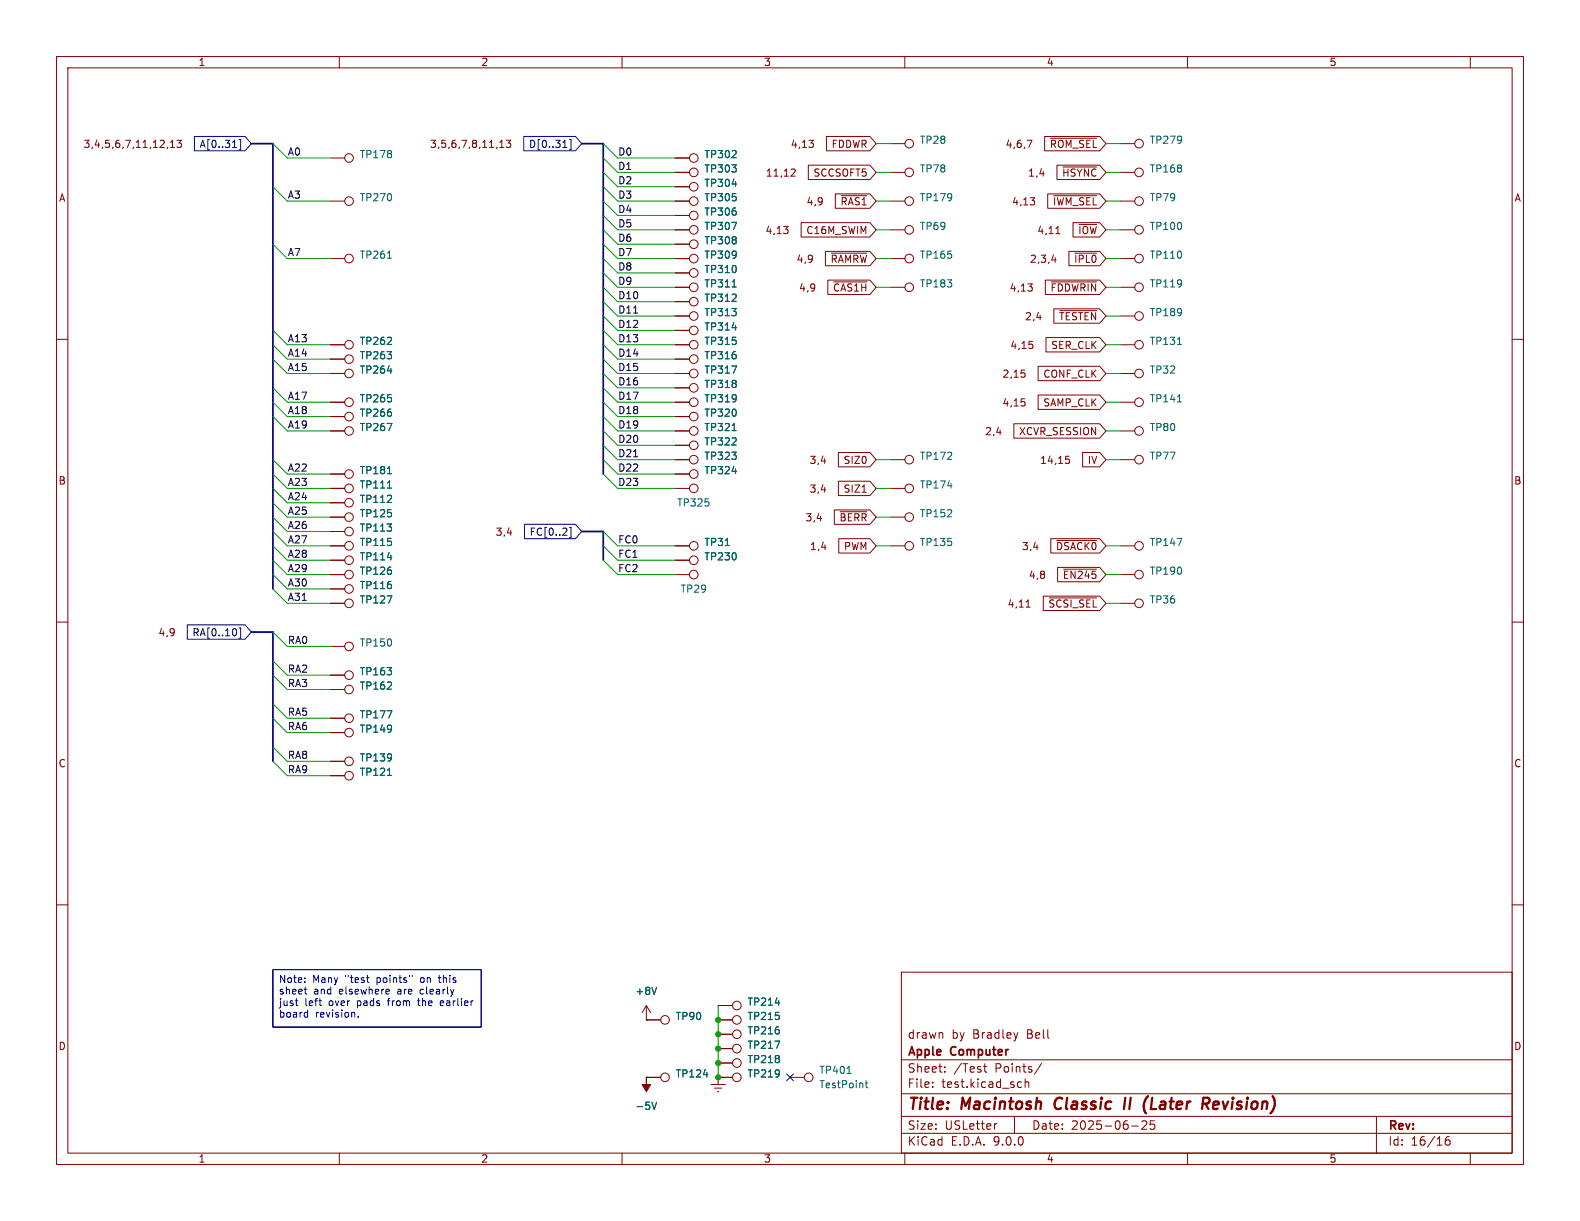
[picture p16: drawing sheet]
<svg xmlns="http://www.w3.org/2000/svg" width="279mm" height="216mm" viewBox="0 0 279 216" stroke-linecap="round" stroke-linejoin="round" font-family="sans-serif">
<defs><g id="words">
<g font-size="2.8" fill="#840000">
<text x="160.4" y="196.8">Title:</text>
<text x="170.1" y="196.8">Macintosh</text>
<text x="187.3" y="196.8">Classic</text>
<text x="200.4" y="196.8">II</text>
<text x="204.6" y="196.8">(Later</text>
<text x="215.8" y="196.8">Revision)</text>
</g>
<g font-size="2.1" fill="#840000">
<text x="160.4" y="183.9">drawn</text>
<text x="168.3" y="183.9">by</text>
<text x="172.1" y="183.9">Bradley</text>
<text x="181.7" y="183.9">Bell</text>
<text x="160.4" y="189.9">Sheet:</text>
<text x="160.4" y="187.1">Apple</text>
<text x="168.2" y="187.1">Computer</text>
<text x="168.6" y="189.9">/Test</text>
<text x="176" y="189.9">Points/</text>
<text x="160.4" y="192.6">File:</text>
<text x="166.5" y="192.6">test.kicad_sch</text>
<text x="160.4" y="202.8">KiCad</text>
<text x="160.4" y="200">Size:</text>
<text x="167.1" y="200">USLetter</text>
<text x="168.1" y="202.8">E.D.A.</text>
<text x="175.7" y="202.8">9.0.0</text>
<text x="182.4" y="200">Date:</text>
<text x="189.4" y="200">2025-06-25</text>
<text x="245.4" y="200.2">Rev:</text>
<text x="245.4" y="202.8">Id:</text>
<text x="249.5" y="202.8">16/16</text>
</g>
<g font-size="1.8" fill="#840000">
<text x="35" y="11.9">1</text>
<text x="85" y="11.9">2</text>
<text x="135" y="11.9">3</text>
<text x="185" y="11.9">4</text>
<text x="235" y="11.9">5</text>
<text x="14.7" y="26.4">3,4,5,6,7,11,12,13</text>
<text x="75.9" y="26.4">3,5,6,7,8,11,13</text>
<text x="139.7" y="26.4">4,13</text>
<text x="147" y="26.4">FDDWR</text>
<text x="177.7" y="26.4">4,6,7</text>
<text x="185.5" y="26.4">~{ROM_SEL}</text>
<text x="10.3" y="35.9">A</text>
<text x="135.3" y="31.4">11,12</text>
<text x="143.8" y="31.4">SCCSOFT5</text>
<text x="181.7" y="31.4">1,4</text>
<text x="187.7" y="31.4">~{HSYNC}</text>
<text x="267.7" y="35.9">A</text>
<text x="135.3" y="41.6">4,13</text>
<text x="142.5" y="41.6">C16M_SWIM</text>
<text x="142.5" y="36.5">4,9</text>
<text x="148.5" y="36.5">~{RAS1}</text>
<text x="178.9" y="36.5">4,13</text>
<text x="183.3" y="41.6">4,11</text>
<text x="186.1" y="36.5">~{IWM_SEL}</text>
<text x="190.6" y="41.6">~{IOW}</text>
<text x="140.8" y="46.7">4,9</text>
<text x="146.8" y="46.7">~{RAMRW}</text>
<text x="182" y="46.7">2,3,4</text>
<text x="189.8" y="46.7">~{IPL0}</text>
<text x="141.2" y="51.8">4,9</text>
<text x="147.2" y="51.8">~{CAS1H}</text>
<text x="178.4" y="51.8">4,13</text>
<text x="185.7" y="51.8">~{FDDWRIN}</text>
<text x="181.2" y="56.8">2,4</text>
<text x="187.2" y="56.8">~{TESTEN}</text>
<text x="178.6" y="61.9">4,15</text>
<text x="185.8" y="61.9">SER_CLK</text>
<text x="177.2" y="67">2,15</text>
<text x="184.4" y="67">CONF_CLK</text>
<text x="174.1" y="77.2">2,4</text>
<text x="177.2" y="72.1">4,15</text>
<text x="180.1" y="77.2">XCVR_SESSION</text>
<text x="184.4" y="72.1">SAMP_CLK</text>
<text x="143.1" y="82.2">3,4</text>
<text x="149.1" y="82.2">SIZ0</text>
<text x="183.8" y="82.2">14,15</text>
<text x="192.3" y="82.2">IV</text>
<text x="10.3" y="85.9">B</text>
<text x="143.1" y="87.3">3,4</text>
<text x="149.1" y="87.3">SIZ1</text>
<text x="267.7" y="85.9">B</text>
<text x="87.5" y="94.9">3,4</text>
<text x="142.3" y="92.4">3,4</text>
<text x="148.3" y="92.4">~{BERR}</text>
<text x="143.1" y="97.5">1,4</text>
<text x="149.1" y="97.5">PWM</text>
<text x="180.6" y="97.5">3,4</text>
<text x="186.6" y="97.5">~{DSACK0}</text>
<text x="178.1" y="107.6">4,11</text>
<text x="181.8" y="102.6">4,8</text>
<text x="185.3" y="107.6">~{SCSI_SEL}</text>
<text x="187.8" y="102.6">~{EN245}</text>
<text x="27.9" y="112.7">4,9</text>
<text x="10.3" y="135.9">C</text>
<text x="267.7" y="135.9">C</text>
<text x="10.3" y="185.9">D</text>
<text x="267.7" y="185.9">D</text>
<text x="35" y="205.8">1</text>
<text x="85" y="205.8">2</text>
<text x="135" y="205.8">3</text>
<text x="185" y="205.8">4</text>
<text x="235" y="205.8">5</text>
</g>
<g font-size="1.8" fill="#000084">
<text x="35.2" y="26.4">A[0..31]</text>
<text x="93.4" y="26.4">D[0..31]</text>
<text x="93.6" y="94.9">FC[0..2]</text>
<text x="33.9" y="112.7">RA[0..10]</text>
</g>
<g font-size="1.8" fill="#0f0f0f">
<text x="50.8" y="27.6">A0</text>
<text x="109.2" y="27.6">D0</text>
<text x="50.8" y="35.2">A3</text>
<text x="109.2" y="32.7">D2</text>
<text x="109.2" y="30.1">D1</text>
<text x="109.2" y="35.2">D3</text>
<text x="109.2" y="40.3">D5</text>
<text x="109.2" y="37.8">D4</text>
<text x="50.8" y="45.4">A7</text>
<text x="109.2" y="45.4">D7</text>
<text x="109.2" y="42.8">D6</text>
<text x="109.2" y="47.9">D8</text>
<text x="109.2" y="53">D10</text>
<text x="109.2" y="50.5">D9</text>
<text x="109.2" y="58.1">D12</text>
<text x="109.2" y="55.5">D11</text>
<text x="50.8" y="65.7">A15</text>
<text x="50.8" y="60.6">A13</text>
<text x="50.8" y="63.2">A14</text>
<text x="109.2" y="65.7">D15</text>
<text x="109.2" y="60.6">D13</text>
<text x="109.2" y="63.2">D14</text>
<text x="50.8" y="70.8">A17</text>
<text x="109.2" y="70.8">D17</text>
<text x="109.2" y="68.2">D16</text>
<text x="50.8" y="73.3">A18</text>
<text x="50.8" y="75.9">A19</text>
<text x="109.2" y="75.9">D19</text>
<text x="109.2" y="73.3">D18</text>
<text x="50.8" y="83.5">A22</text>
<text x="109.2" y="83.5">D22</text>
<text x="109.2" y="80.9">D21</text>
<text x="109.2" y="78.4">D20</text>
<text x="50.8" y="88.6">A24</text>
<text x="50.8" y="86">A23</text>
<text x="109.2" y="86">D23</text>
<text x="50.8" y="93.6">A26</text>
<text x="50.8" y="91.1">A25</text>
<text x="50.8" y="96.2">A27</text>
<text x="50.8" y="98.7">A28</text>
<text x="50.8" y="101.3">A29</text>
<text x="109.2" y="98.7">FC1</text>
<text x="109.2" y="96.2">FC0</text>
<text x="109.2" y="101.3">FC2</text>
<text x="50.8" y="106.3">A31</text>
<text x="50.8" y="103.8">A30</text>
<text x="50.8" y="114">RA0</text>
<text x="50.8" y="119">RA2</text>
<text x="50.8" y="121.6">RA3</text>
<text x="50.8" y="126.7">RA5</text>
<text x="50.8" y="129.2">RA6</text>
<text x="50.8" y="136.8">RA9</text>
<text x="50.8" y="134.3">RA8</text>
</g>
<g font-size="1.8" fill="#006464">
<text x="63.5" y="28.2">TP178</text>
<text x="124.5" y="28.2">TP302</text>
<text x="162.6" y="25.6">TP28</text>
<text x="203.2" y="25.6">TP279</text>
<text x="63.5" y="35.8">TP270</text>
<text x="124.5" y="33.2">TP304</text>
<text x="124.5" y="30.7">TP303</text>
<text x="124.5" y="35.8">TP305</text>
<text x="162.6" y="35.8">TP179</text>
<text x="162.6" y="30.7">TP78</text>
<text x="203.2" y="30.7">TP168</text>
<text x="203.2" y="35.8">TP79</text>
<text x="124.5" y="38.3">TP306</text>
<text x="124.5" y="40.9">TP307</text>
<text x="162.6" y="40.9">TP69</text>
<text x="203.2" y="40.9">TP100</text>
<text x="63.5" y="45.9">TP261</text>
<text x="124.5" y="45.9">TP309</text>
<text x="124.5" y="43.4">TP308</text>
<text x="162.6" y="45.9">TP165</text>
<text x="203.2" y="45.9">TP110</text>
<text x="124.5" y="51">TP311</text>
<text x="124.5" y="53.6">TP312</text>
<text x="124.5" y="48.5">TP310</text>
<text x="162.6" y="51">TP183</text>
<text x="203.2" y="51">TP119</text>
<text x="124.5" y="58.6">TP314</text>
<text x="124.5" y="56.1">TP313</text>
<text x="203.2" y="56.1">TP189</text>
<text x="63.5" y="63.7">TP263</text>
<text x="63.5" y="61.2">TP262</text>
<text x="124.5" y="61.2">TP315</text>
<text x="124.5" y="63.7">TP316</text>
<text x="203.2" y="61.2">TP131</text>
<text x="63.5" y="71.3">TP265</text>
<text x="63.5" y="66.3">TP264</text>
<text x="124.5" y="68.8">TP318</text>
<text x="124.5" y="66.3">TP317</text>
<text x="124.5" y="71.3">TP319</text>
<text x="203.2" y="71.3">TP141</text>
<text x="203.2" y="66.3">TP32</text>
<text x="63.5" y="73.9">TP266</text>
<text x="63.5" y="76.4">TP267</text>
<text x="124.5" y="76.4">TP321</text>
<text x="124.5" y="73.9">TP320</text>
<text x="203.2" y="76.4">TP80</text>
<text x="124.5" y="79">TP322</text>
<text x="124.5" y="81.5">TP323</text>
<text x="162.6" y="81.5">TP172</text>
<text x="203.2" y="81.5">TP77</text>
<text x="63.5" y="89.1">TP112</text>
<text x="63.5" y="84">TP181</text>
<text x="63.5" y="86.6">TP111</text>
<text x="119.6" y="89.8">TP325</text>
<text x="124.5" y="84">TP324</text>
<text x="162.6" y="86.6">TP174</text>
<text x="63.5" y="94.2">TP113</text>
<text x="63.5" y="91.7">TP125</text>
<text x="162.6" y="91.7">TP152</text>
<text x="63.5" y="96.7">TP115</text>
<text x="63.5" y="101.8">TP126</text>
<text x="63.5" y="99.3">TP114</text>
<text x="124.5" y="99.3">TP230</text>
<text x="124.5" y="96.7">TP31</text>
<text x="162.6" y="96.7">TP135</text>
<text x="203.2" y="101.8">TP190</text>
<text x="203.2" y="96.7">TP147</text>
<text x="63.5" y="106.9">TP127</text>
<text x="63.5" y="104.4">TP116</text>
<text x="120.3" y="105">TP29</text>
<text x="203.2" y="106.9">TP36</text>
<text x="63.5" y="114.5">TP150</text>
<text x="63.5" y="119.6">TP163</text>
<text x="63.5" y="122.1">TP162</text>
<text x="63.5" y="129.8">TP149</text>
<text x="63.5" y="127.2">TP177</text>
<text x="63.5" y="134.8">TP139</text>
<text x="63.5" y="137.4">TP121</text>
<text x="112.3" y="176.1">+8V</text>
<text x="132.1" y="178">TP214</text>
<text x="119.4" y="180.6">TP90</text>
<text x="132.1" y="180.6">TP215</text>
<text x="132.1" y="185.6">TP217</text>
<text x="132.1" y="183.1">TP216</text>
<text x="119.4" y="190.7">TP124</text>
<text x="132.1" y="188.2">TP218</text>
<text x="132.1" y="190.7">TP219</text>
<text x="144.8" y="190.1">TP401</text>
<text x="112.3" y="196.4">-5V</text>
<text x="144.8" y="192.6">TestPoint</text>
</g>
<g font-size="1.8" fill="#0000c2">
<text x="49.2" y="174.1">Note:</text>
<text x="49.2" y="176.2">sheet</text>
<text x="49.2" y="178.2">just</text>
<text x="53.9" y="178.2">left</text>
<text x="55.3" y="174.1">Many</text>
<text x="55.5" y="176.2">and</text>
<text x="58.3" y="178.2">over</text>
<text x="60.1" y="176.2">elsewhere</text>
<text x="61.2" y="174.1">&quot;test</text>
<text x="63.4" y="178.2">pads</text>
<text x="66.9" y="174.1">points&quot;</text>
<text x="69.1" y="178.2">from</text>
<text x="70.6" y="176.2">are</text>
<text x="74.6" y="178.2">the</text>
<text x="74.8" y="176.2">clearly</text>
<text x="74.8" y="174.1">on</text>
<text x="78.3" y="174.1">this</text>
<text x="78.7" y="178.2">earlier</text>
<text x="49.2" y="180.3">board</text>
<text x="55.8" y="180.3">revision.</text>
</g>
</g></defs>
<g fill="none" stroke="#840000" stroke-width=".18">
<path d="M10 10h259.4v195.9h-259.4zM12 12h255.4v191.9h-255.4zM60 10v2M110 10v2M160 10v2M210 10v2M260 10v2M29.7 26l-.2 .3M30.1 26.1h.8M30.1 25.2l.4-.4v1.3M31.3 24.8h.8l-.4 .5 .3 .1v.5l-.2 .2-.5-.2M58.4 35.6h2.6"/>
<path d="M58.4 27.9h2.6M88.4 26.1h.7M88.4 25.2l.3-.4v1.3M89.5 24.8h.8l-.4 .5 .4 .1v.5l-.2 .2-.6-.2M119.4 30.5h2.5M119.4 35.6h2.5M119.4 38.1h2.5M119.4 27.9h2.5M119.4 33h2.5M140.1 29.9h.4l.1 .3-.8 1h.8M141.7 39.4h12.1l1.1 1.2-1.1 1.3h-12.1zM142.9 29.2h10.9l1.1 1.3-1.1 1.3h-10.9z"/>
<path d="M143 24.8h.8l-.4 .5M143.7 25.3l.1 .2-.1 .5M146.1 24.1h7.7l1.1 1.3-1.1 1.3h-7.7zM147.7 34.3h6.1l1.1 1.3-1.1 1.2h-6.1zM148.8 34.6h4.5M157.5 25.4h2.5M157.5 30.5h2.5M157.5 35.6h2.5M181.6 24.8h.9l-.6 1.3M182.2 35h.8l-.5 .4M182.8 35.5l.2 .2-.2 .5M184.7 24.1h9.8l1.1 1.3-1.1 1.3h-9.8z"/>
<path d="M185.3 34.3h9.2l1.1 1.3-1.1 1.2h-9.2zM185.8 24.4h8.1M186.3 34.6h7.6M186.9 29.2h7.6l1.1 1.3-1.1 1.3h-7.6zM187.9 29.5h6M189.7 39.4h4.8l1.1 1.2-1.1 1.3h-4.8zM190.8 39.7h3.1M198.1 25.4h2.6M198.1 30.5h2.6M198.1 35.6h2.6M58.4 45.7h2.6M119.4 50.8h2.5"/>
<path d="M119.4 40.6h2.5M119.4 55.9h2.5M119.4 45.7h2.5M119.4 58.4h2.5M119.4 53.3h2.5M119.4 48.3h2.5M119.4 43.2h2.5M138.6 40h.8l-.5 .5M139.2 40.6l.2 .2-.2 .4M146 44.4h7.8l1.1 1.3-1.1 1.3h-7.8zM146.4 49.5h7.4l1.1 1.3-1.1 1.3h-7.4zM147 44.8h6.3"/>
<path d="M147.4 49.8h5.9M157.5 50.8h2.5M157.5 40.6h2.5M157.5 45.7h2.5M181.8 50.2h.7l-.4 .5M182.4 50.7l.1 .2-.1 .5M184.8 49.5h9.7l1.1 1.3-1.1 1.3h-9.7zM185 59.7h9.5l1.1 1.3-1.1 1.2h-9.5zM185.9 49.8h8M186 46h.8M186.4 54.6h8.1l1.1 1.3-1.1 1.3h-8.1zM186.6 45.5v.9"/>
<path d="M186.7 41.3h.7M187 40.2l.1-.2v1.3M187.4 54.9h6.5M189 44.4h5.5l1.1 1.3-1.1 1.3h-5.5zM190.1 44.8h3.8M198.1 50.8h2.6M198.1 40.6h2.6M198.1 55.9h2.6M198.1 45.7h2.6M10 60h2M58.4 63.5h2.6M58.4 76.2h2.6"/>
<path d="M58.4 61h2.6M58.4 73.7h2.6M58.4 66h2.6M58.4 71.1h2.6M119.4 63.5h2.5M119.4 76.2h2.5M119.4 78.7h2.5M119.4 61h2.5M119.4 73.7h2.5M119.4 68.6h2.5M119.4 66h2.5M119.4 71.1h2.5"/>
<path d="M179.3 74.9h15.2l1.1 1.3-1.1 1.3h-15.2zM180.6 65.4h.6M180.6 70.5h.6M181.1 66l.2 .2-.2 .4M181.1 71.1l.2 .1-.2 .5M182 60.4h.6M182.5 60.9l.2 .2-.2 .5M183.6 64.8h10.9l1.1 1.2-1.1 1.3h-10.9zM183.6 69.8h10.9l1.1 1.3-1.1 1.3h-10.9zM198.1 76.2h2.6M198.1 61h2.6M198.1 66h2.6"/>
<path d="M198.1 71.1h2.6M267.4 60h2M58.4 83.8h2.6M58.4 99.1h2.6M58.4 96.5h2.6M58.4 94h2.6M58.4 86.4h2.6M58.4 88.9h2.6M58.4 91.4h2.6M119.4 83.8h2.5M119.4 99.1h2.5M119.4 81.3h2.5"/>
<path d="M119.4 96.5h2.5M119.4 86.4h2.5M147.5 90.2h6.3l1.1 1.2-1.1 1.3h-6.3zM148.3 85.1h5.5l1.1 1.3-1.1 1.2h-5.5zM148.3 80h5.5l1.1 1.3-1.1 1.3h-5.5zM148.3 95.2h5.5l1.1 1.3-1.1 1.3h-5.5zM148.6 90.5h4.7M152.4 87h.8M157.5 81.3h2.5M157.5 96.5h2.5M157.5 86.4h2.5M157.5 91.4h2.5"/>
<path d="M185.8 95.2h8.7l1.1 1.3-1.1 1.3h-8.7zM186.9 95.6h7M188.5 80.7h.6M188.6 81.2h.3l.2 .2v.4l-.5 .2M191.4 80h3.1l1.1 1.3-1.1 1.3h-3.1zM198.1 81.3h2.6M198.1 96.5h2.6M10 110h2M58.4 101.6h2.6M58.4 106.7h2.6M58.4 104.1h2.6M58.4 114.3h2.6"/>
<path d="M58.4 119.4h2.6M119.4 101.6h2.5M181.5 107.4h.7M181.7 106.3l.1-.2v1.3M184.5 105.4h10l1.1 1.3-1.1 1.3h-10zM185.5 105.7h8.4M187 100.3h7.5l1.1 1.3-1.1 1.3h-7.5zM188.1 100.6h5.8M198.1 101.6h2.6M198.1 106.7h2.6M267.4 110h2M58.4 121.9h2.6"/>
<path d="M58.4 134.6h2.6M58.4 129.5h2.6M58.4 127h2.6M58.4 137.2h2.6M10 160h2M114.3 177.8l-.8 1.3M114.3 177.8l.8 1.3M114.3 177.8v2.5M127 177.8h2.5M159.4 171.9h108v32h-108zM267.4 160h2M114.3 190.5h.1"/>
<path d="M114.3 180.3h.1M114.3 190.5h2.5M114.3 180.3h2.5M125.7 191.8h2.6M126.4 192.4h1.2M126.9 193h.2M127 190.5h.1M127 190.5h2.5M127 180.3h2.5M127 190.5v1.3M127 185.4h2.5M127 188h2.5"/>
<path d="M127 182.9h2.5M139.7 190.5h2.5M159.4 197.4h108M159.4 193.4h108M159.4 187.4h108M164.9 192.1v.2M164.9 191.4v.1M166.6 182.7l.1 .9M167.1 189.4v.2M167.1 188.7v.1M173.9 188.6h.6M174.1 188.1v1.3l.4 .2"/>
<path d="M176.3 198.7l-.3 .1M179.4 197.4v3M180 182.6l-.4 1M180.2 191.3l.4 .1M180.6 192.2l-.4 .1M181.3 191.4l.2-.1 .4 .1v.9M181.3 190.8v1.5M184.2 188l-1.3 1.9M200.1 199.1h1.2M201.9 198.3l.6-.1 .2 .1 .1 .3-.9 1.1h.9M204.1 198.2h-.7v.7l.2-.1h.5l.1 .2-.1 .5-.2 .2-.5-.2M243.4 197.4v6.5"/>
<path d="M60 203.9v2M110 203.9v2M159.4 200.4h108M160 203.9v2M210 203.9v2M256.3 201a.59 .59 0 0 0-.7 .6v.6l.1 .2 .4 .1 .3-.2v-.5l-.1-.2h-.4l-.3 .2M260 203.9v2"/>
<circle cx="61.7" cy="27.9" r=".76"/>
<circle cx="61.7" cy="35.6" r=".76"/>
<circle cx="122.7" cy="38.1" r=".76"/>
<circle cx="122.7" cy="35.6" r=".76"/>
<circle cx="122.7" cy="33" r=".76"/>
<circle cx="122.7" cy="30.5" r=".76"/>
<circle cx="122.7" cy="27.9" r=".76"/>
<circle cx="160.8" cy="30.5" r=".76"/>
<circle cx="160.8" cy="35.6" r=".76"/>
<circle cx="160.8" cy="25.4" r=".76"/>
<circle cx="201.4" cy="30.5" r=".76"/>
<circle cx="201.4" cy="35.6" r=".76"/>
<circle cx="201.4" cy="25.4" r=".76"/>
<circle cx="61.7" cy="45.7" r=".76"/>
<circle cx="122.7" cy="45.7" r=".76"/>
<circle cx="122.7" cy="50.8" r=".76"/>
<circle cx="122.7" cy="58.4" r=".76"/>
<circle cx="122.7" cy="53.3" r=".76"/>
<circle cx="122.7" cy="48.3" r=".76"/>
<circle cx="122.7" cy="40.6" r=".76"/>
<circle cx="122.7" cy="55.9" r=".76"/>
<circle cx="122.7" cy="43.2" r=".76"/>
<circle cx="160.8" cy="40.6" r=".76"/>
<circle cx="160.8" cy="50.8" r=".76"/>
<circle cx="160.8" cy="45.7" r=".76"/>
<circle cx="201.4" cy="55.9" r=".76"/>
<circle cx="201.4" cy="50.8" r=".76"/>
<circle cx="201.4" cy="45.7" r=".76"/>
<circle cx="201.4" cy="40.6" r=".76"/>
<circle cx="61.7" cy="66" r=".76"/>
<circle cx="61.7" cy="73.7" r=".76"/>
<circle cx="61.7" cy="61" r=".76"/>
<circle cx="61.7" cy="71.1" r=".76"/>
<circle cx="61.7" cy="76.2" r=".76"/>
<circle cx="61.7" cy="63.5" r=".76"/>
<circle cx="122.7" cy="68.6" r=".76"/>
<circle cx="122.7" cy="73.7" r=".76"/>
<circle cx="122.7" cy="66" r=".76"/>
<circle cx="122.7" cy="76.2" r=".76"/>
<circle cx="122.7" cy="78.7" r=".76"/>
<circle cx="122.7" cy="61" r=".76"/>
<circle cx="122.7" cy="71.1" r=".76"/>
<circle cx="122.7" cy="63.5" r=".76"/>
<circle cx="201.4" cy="71.1" r=".76"/>
<circle cx="201.4" cy="76.2" r=".76"/>
<circle cx="201.4" cy="61" r=".76"/>
<circle cx="201.4" cy="66" r=".76"/>
<circle cx="61.7" cy="86.4" r=".76"/>
<circle cx="61.7" cy="88.9" r=".76"/>
<circle cx="61.7" cy="94" r=".76"/>
<circle cx="61.7" cy="83.8" r=".76"/>
<circle cx="61.7" cy="99.1" r=".76"/>
<circle cx="61.7" cy="96.5" r=".76"/>
<circle cx="61.7" cy="91.4" r=".76"/>
<circle cx="122.7" cy="81.3" r=".76"/>
<circle cx="122.7" cy="96.5" r=".76"/>
<circle cx="122.7" cy="83.8" r=".76"/>
<circle cx="122.7" cy="86.4" r=".76"/>
<circle cx="122.7" cy="99.1" r=".76"/>
<circle cx="160.8" cy="91.4" r=".76"/>
<circle cx="160.8" cy="96.5" r=".76"/>
<circle cx="160.8" cy="81.3" r=".76"/>
<circle cx="160.8" cy="86.4" r=".76"/>
<circle cx="201.4" cy="96.5" r=".76"/>
<circle cx="201.4" cy="81.3" r=".76"/>
<circle cx="61.7" cy="106.7" r=".76"/>
<circle cx="61.7" cy="114.3" r=".76"/>
<circle cx="61.7" cy="101.6" r=".76"/>
<circle cx="61.7" cy="119.4" r=".76"/>
<circle cx="61.7" cy="104.1" r=".76"/>
<circle cx="122.7" cy="101.6" r=".76"/>
<circle cx="201.4" cy="101.6" r=".76"/>
<circle cx="201.4" cy="106.7" r=".76"/>
<circle cx="61.7" cy="121.9" r=".76"/>
<circle cx="61.7" cy="129.5" r=".76"/>
<circle cx="61.7" cy="134.6" r=".76"/>
<circle cx="61.7" cy="137.2" r=".76"/>
<circle cx="61.7" cy="127" r=".76"/>
<circle cx="130.3" cy="177.8" r=".76"/>
<circle cx="117.6" cy="180.3" r=".76"/>
<circle cx="117.6" cy="190.5" r=".76"/>
<circle cx="130.3" cy="188" r=".76"/>
<circle cx="130.3" cy="180.3" r=".76"/>
<circle cx="130.3" cy="185.4" r=".76"/>
<circle cx="130.3" cy="182.9" r=".76"/>
<circle cx="130.3" cy="190.5" r=".76"/>
<circle cx="143" cy="190.5" r=".76"/>
</g>
<path d="M186.8 194.4a1.27 1.27 0 0 0 0 1.6M199 194.1l-.3 2M203 193.8l-.1 .1M203.8 194.1l-.3 2h1M213.2 195.2l.5 .9M213.6 194.1l.1 .1a.54 .54 0 0 1-.1 .9M215.3 194.8l-.6 .1-.2 .9 .2 .3h.4M215.5 195.2l-1 .2" fill="none" stroke="#840000" stroke-width=".4"/>
<g fill="none" stroke="#006464" stroke-width=".18">
<path d="M129.4 39.3h.9l-.6 1.3M129.5 32.5h.8M68.5 45.7h.7M129.5 50.7h.7M129.5 57.9h.8M68.4 74.9h.9l-.5 1.2M68.5 65.6h.8M129.4 64.7h.9l-.6 1.3M129.5 76.1h.7M208.2 60.9h.7M208.2 71.1h.7M68.5 98.6h.8"/>
<path d="M68.5 83.8h.7M68.5 86.3h.7M128.3 96.5h.7M129.5 83.3h.8M167.6 85.9h.8M208.1 95.2h.9l-.5 1.3M68.4 105.4h.9l-.5 1.2M68.4 125.7h.9l-.5 1.2M68.5 137.1h.7M116.1 174.6l-.4 1.2M137.1 177.3h.8M115.3 194.9l.4 1.3 .4-1.3"/>
<path d="M124.4 190h.8M137 184.1h.9l-.6 1.3M149.8 189.8h.7M153 191.5h.5M153.2 191.1v1.1l.3 .1"/>
</g>
<path d="M114.3 190.5v1.3h.8l-.8 1.2-.8-1.2h.8z" fill="#840000" stroke="#840000" stroke-width=".18"/>
<g fill="none" stroke="#000084" stroke-width=".18">
<path d="M34.4 24.1h8.9l1.1 1.3-1.1 1.3h-8.9zM41.1 26.1h.7M42.3 24.7h.3v1.8h-.3M92.6 24.1h9.2l1.1 1.3-1.1 1.3h-9.2zM99.5 26.1h.8M100.7 24.7h.3v1.8h-.3M92.7 92.7h9.1l1.1 1.3-1.1 1.3h-9.1zM100.7 93.3h.3v1.8h-.3M33.1 110.5h10.2l1.1 1.3-1.1 1.2h-10.2zM41.8 111.4v.8M42.3 111h.3v1.9h-.3M139.1 189.9l1.2 1.2"/>
<path d="M140.3 189.9l-1.2 1.2"/>
</g>
<path d="M112 55.4h.8M112 80.8h.8" fill="none" stroke="#0f0f0f" stroke-width=".18"/>
<path d="M44.4 25.4h3.9v78.7M102.9 25.4h3.8v58.4M102.9 94h3.8v5.1M44.4 111.8h3.9v22.8" fill="none" stroke="#000084" stroke-width=".3"/>
<g fill="none" stroke="#009600" stroke-width=".18">
<path d="M48.3 33l2.5 2.6h7.6M48.3 25.4l2.5 2.5h7.6M106.7 27.9l2.5 2.6h10.2M106.7 33l2.5 2.6h10.2M106.7 25.4l2.5 2.5h10.2M106.7 38.1l2.5 2.5h10.2M106.7 30.5l2.5 2.5h10.2M106.7 35.6l2.5 2.5h10.2M154.9 30.5h2.6M154.9 35.6h2.6M154.9 25.4h2.6M195.6 30.5h2.5"/>
<path d="M195.6 35.6h2.5M195.6 25.4h2.5M48.3 43.2l2.5 2.5h7.6M48.3 58.4l2.5 2.6h7.6M106.7 43.2l2.5 2.5h10.2M106.7 58.4l2.5 2.6h10.2M106.7 45.7l2.5 2.6h10.2M106.7 55.9l2.5 2.5h10.2M106.7 53.3l2.5 2.6h10.2M106.7 50.8l2.5 2.5h10.2M106.7 48.3l2.5 2.5h10.2M106.7 40.6l2.5 2.6h10.2"/>
<path d="M154.9 45.7h2.6M154.9 50.8h2.6M154.9 40.6h2.6M195.6 45.7h2.5M195.6 55.9h2.5M195.6 50.8h2.5M195.6 40.6h2.5M48.3 63.5l2.5 2.5h7.6M48.3 71.1l2.5 2.6h7.6M48.3 61l2.5 2.5h7.6M48.3 68.6l2.5 2.5h7.6M48.3 73.7l2.5 2.5h7.6"/>
<path d="M106.7 63.5l2.5 2.5h10.2M106.7 71.1l2.5 2.6h10.2M106.7 61l2.5 2.5h10.2M106.7 68.6l2.5 2.5h10.2M106.7 73.7l2.5 2.5h10.2M106.7 78.7l2.5 2.6h10.2M106.7 76.2l2.5 2.5h10.2M106.7 66l2.5 2.6h10.2M195.6 61h2.5M195.6 66h2.5M195.6 71.1h2.5M195.6 76.2h2.5"/>
<path d="M48.3 96.5l2.5 2.6h7.6M48.3 88.9l2.5 2.5h7.6M48.3 83.8l2.5 2.6h7.6M48.3 94l2.5 2.5h7.6M48.3 99.1l2.5 2.5h7.6M48.3 81.3l2.5 2.5h7.6M48.3 86.4l2.5 2.5h7.6M48.3 91.4l2.5 2.6h7.6M106.7 96.5l2.5 2.6h10.2M106.7 83.8l2.5 2.6h10.2M106.7 94l2.5 2.5h10.2M106.7 99.1l2.5 2.5h10.2"/>
<path d="M106.7 81.3l2.5 2.5h10.2M154.9 91.4h2.6M154.9 86.4h2.6M154.9 96.5h2.6M154.9 81.3h2.6M195.6 96.5h2.5M195.6 81.3h2.5M48.3 104.1l2.5 2.6h7.6M48.3 101.6l2.5 2.5h7.6M48.3 116.8l2.5 2.6h7.6M48.3 119.4l2.5 2.5h7.6M48.3 111.8l2.5 2.5h7.6"/>
<path d="M195.6 101.6h2.5M195.6 106.7h2.5M48.3 134.6l2.5 2.6h7.6M48.3 132.1l2.5 2.5h7.6M48.3 124.5l2.5 2.5h7.6M48.3 127l2.5 2.5h7.6M127 177.8v12.7"/>
</g>
<g fill="none" stroke="#0000c2" stroke-width=".18">
<path d="M48.3 171.5h36.8v10.1h-36.8zM52.2 177h.5M52.5 177.8h.2M53.8 174.9h.5M53.9 173.6v.1M53.9 172.9v.2M54 179l.4 .1M54 175.7l.3 .1M54.4 178.6v1.3M54.4 179.8l-.4 .1M56.4 177h.5M56.8 177.8h.1"/>
<path d="M63.3 179.7v.2M64.8 172.9h.5M65.2 173.7h.1M68.8 175.7l-.1 .1M68.8 175.1v.1l-.6 .1M72.9 172.5v.2M73.8 177h.5M74 176.5v1.3M77.5 172.9h.5M77.7 172.5v1.2M77.9 177.1v.7h.4M78.5 177.3l-.6 .1"/>
</g>
<g fill="#009600" stroke="#009600" stroke-width=".18">
<circle cx="127" cy="180.3" r=".46"/>
<circle cx="127" cy="190.5" r=".46"/>
<circle cx="127" cy="188" r=".46"/>
<circle cx="127" cy="185.4" r=".46"/>
<circle cx="127" cy="182.9" r=".46"/>
</g>
<use href="#words"/>
</svg>
